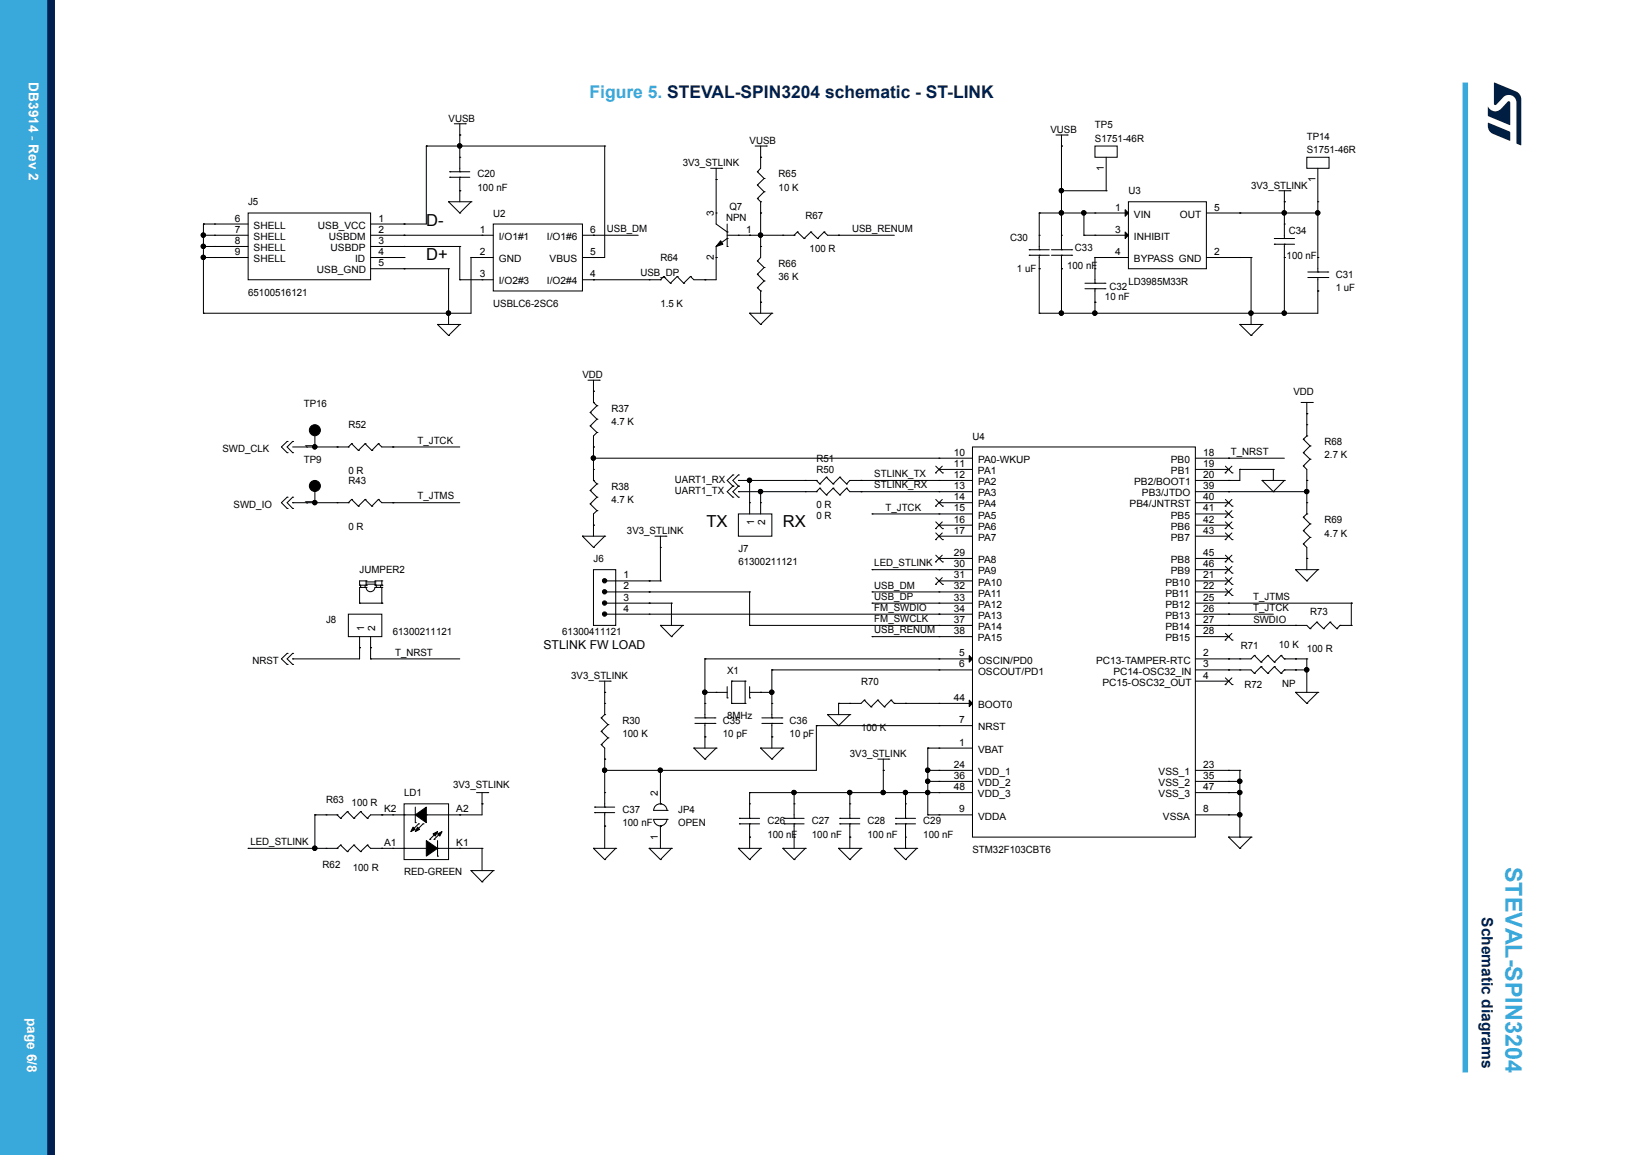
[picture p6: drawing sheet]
<svg xmlns="http://www.w3.org/2000/svg" width="297mm" height="210mm" viewBox="0 0 297 210" stroke-linecap="round" stroke-linejoin="round" font-family="sans-serif">
<defs><g id="words">
<text font-size="4.2" fill="#39a9dc" x="273.8" y="157.6" transform="rotate(90 273.8 157.6)">STEVAL-SPIN3204</text>
<text font-size="3.2" fill="#39a9dc" x="107.2" y="17.8">Figure 5. STEVAL-SPIN3204 schematic - ST-LINK</text>
<g font-size="3">
<text x="77.5" y="41.1">D-</text>
<text x="77.5" y="47.2">D+</text>
<text x="128.5" y="95.8">TX</text>
<text x="142.4" y="95.8">RX</text>
</g>
<text font-size="2.8" fill="#002052" x="269.5" y="166.8" transform="rotate(90 269.5 166.8)">Schematic diagrams</text>
<g font-size="2.5" fill="#fff">
<text x="5.3" y="15" transform="rotate(90 5.3 15)">DB3914 - Rev 2</text>
<text x="5" y="185.1" transform="rotate(90 5 185.1)">page 6/8</text>
</g>
<text font-size="2.2" x="98.8" y="118">STLINK FW LOAD</text>
<g font-size="1.8">
<text x="81.6" y="22.1">VUSB</text>
<text x="199.1" y="23.4">TP5</text>
<text x="136.3" y="26.2">VUSB</text>
<text x="191.1" y="24.2">VUSB</text>
<text x="199.1" y="25.8">S1751-46R</text>
<text x="237.7" y="25.4">TP14</text>
<text x="237.7" y="27.8">S1751-46R</text>
<text x="86.9" y="32.3">C20</text>
<text x="86.9" y="34.7">100 nF</text>
<text x="124.2" y="30.3">3V3_STLINK</text>
<text x="141.6" y="32.3">R65</text>
<text x="141.6" y="34.7">10 K</text>
<text x="200.7" y="31" transform="rotate(-90 200.7 31)">1</text>
<text x="205.2" y="35.3">U3</text>
<text x="227.5" y="34.3">3V3_STLINK</text>
<text x="239.2" y="33" transform="rotate(-90 239.2 33)">1</text>
<text x="42.7" y="40.3">6</text>
<text x="45.1" y="37.4">J5</text>
<text x="46.1" y="41.6">SHELL</text>
<text x="57.8" y="41.6">USB_VCC</text>
<text x="68.8" y="40.3">1</text>
<text x="89.7" y="39.4">U2</text>
<text x="129.8" y="39.3" transform="rotate(-90 129.8 39.3)">3</text>
<text x="132.1" y="40.2">NPN</text>
<text x="132.7" y="38.2">Q7</text>
<text x="146.5" y="39.8">R67</text>
<text x="202.8" y="38.3">1</text>
<text x="206.2" y="39.6">VIN</text>
<text x="214.6" y="39.6">OUT</text>
<text x="220.8" y="38.3">5</text>
<text x="42.7" y="44.4">8</text>
<text x="42.7" y="42.3">7</text>
<text x="42.7" y="46.4">9</text>
<text x="46.1" y="45.7">SHELL</text>
<text x="46.1" y="47.7">SHELL</text>
<text x="46.1" y="43.6">SHELL</text>
<text x="59.8" y="43.6">USBDM</text>
<text x="60.1" y="45.7">USBDP</text>
<text x="64.6" y="47.7">ID</text>
<text x="68.8" y="44.4">3</text>
<text x="68.8" y="46.4">4</text>
<text x="68.8" y="42.3">2</text>
<text x="87.3" y="42.3">1</text>
<text x="87.3" y="46.4">2</text>
<text x="90.7" y="47.7">GND</text>
<text x="90.7" y="43.6">I/O1#1</text>
<text x="99.5" y="43.6">I/O1#6</text>
<text x="100" y="47.7">VBUS</text>
<text x="107.3" y="42.3">6</text>
<text x="107.3" y="46.4">5</text>
<text x="110.4" y="42.2">USB_DM</text>
<text x="120.1" y="47.5">R64</text>
<text x="129.8" y="47.3" transform="rotate(-90 129.8 47.3)">2</text>
<text x="135.7" y="42.3">1</text>
<text x="147.2" y="45.9">100 R</text>
<text x="155" y="42.2">USB_RENUM</text>
<text x="183.7" y="43.8">C30</text>
<text x="195.5" y="45.7">C33</text>
<text x="202.8" y="42.3">3</text>
<text x="202.8" y="46.4">4</text>
<text x="206.2" y="43.6">INHIBIT</text>
<text x="206.2" y="47.7">BYPASS GND</text>
<text x="220.8" y="46.4">2</text>
<text x="234" y="47.1">100 nF</text>
<text x="234.4" y="42.6">C34</text>
<text x="45.1" y="53.8">65100516121</text>
<text x="57.6" y="49.7">USB_GND</text>
<text x="68.8" y="48.4">5</text>
<text x="87.3" y="50.4">3</text>
<text x="90.7" y="51.7">I/O2#3</text>
<text x="99.5" y="51.7">I/O2#4</text>
<text x="107.3" y="50.4">4</text>
<text x="116.5" y="50.3">USB_DP</text>
<text x="141.6" y="48.5">R66</text>
<text x="141.6" y="50.9">36 K</text>
<text x="185" y="49.5">1 uF</text>
<text x="194.1" y="48.9">100 nF</text>
<text x="201.8" y="52.8">C32</text>
<text x="205.2" y="51.8">LD3985M33R</text>
<text x="242.9" y="50.5">C31</text>
<text x="242.9" y="52.9">1 uF</text>
<text x="89.7" y="55.8">USBLC6-2SC6</text>
<text x="120.1" y="55.8">1.5 K</text>
<text x="201" y="54.6">10 nF</text>
<text x="105.9" y="68.8">VDD</text>
<text x="235.2" y="71.8">VDD</text>
<text x="55.3" y="74">TP16</text>
<text x="63.4" y="77.9">R52</text>
<text x="111.2" y="74.8">R37</text>
<text x="111.2" y="77.3">4.7 K</text>
<text x="40.5" y="82.2">SWD_CLK</text>
<text x="56.8" y="81.7" transform="rotate(-90 56.8 81.7)">1</text>
<text x="75.9" y="80.7">T_JTCK</text>
<text x="148.5" y="84">R51</text>
<text x="173.5" y="82.9">10</text>
<text x="176.9" y="79.9">U4</text>
<text x="218.8" y="82.9">18</text>
<text x="223.9" y="82.7">T_NRST</text>
<text x="240.9" y="80.9">R68</text>
<text x="240.9" y="83.3">2.7 K</text>
<text x="55.3" y="84.2">TP9</text>
<text x="63.4" y="88">R43</text>
<text x="63.4" y="86.2">0 R</text>
<text x="111.2" y="89">R38</text>
<text x="122.7" y="87.8">UART1_RX</text>
<text x="122.7" y="89.8">UART1_TX</text>
<text x="148.5" y="86">R50</text>
<text x="159" y="86.8">STLINK_TX</text>
<text x="159" y="88.8">STLINK_RX</text>
<text x="173.5" y="89">13</text>
<text x="173.5" y="84.9">11</text>
<text x="173.5" y="86.9">12</text>
<text x="177.9" y="86.2">PA1</text>
<text x="177.9" y="88.2">PA2</text>
<text x="177.9" y="84.2">PA0-WKUP</text>
<text x="206.3" y="88.2">PB2/BOOT1</text>
<text x="213" y="84.2">PB0</text>
<text x="213" y="86.2">PB1</text>
<text x="218.8" y="86.9">20</text>
<text x="218.8" y="84.9">19</text>
<text x="218.8" y="89">39</text>
<text x="42.5" y="92.3">SWD_IO</text>
<text x="56.8" y="91.8" transform="rotate(-90 56.8 91.8)">1</text>
<text x="75.9" y="90.8">T_JTMS</text>
<text x="111.2" y="91.5">4.7 K</text>
<text x="137.2" y="95.5" transform="rotate(-90 137.2 95.5)">1</text>
<text x="139.2" y="95.5" transform="rotate(-90 139.2 95.5)">2</text>
<text x="148.5" y="92.3">0 R</text>
<text x="148.5" y="94.3">0 R</text>
<text x="161.1" y="92.8">T_JTCK</text>
<text x="173.5" y="95">16</text>
<text x="173.5" y="91">14</text>
<text x="173.5" y="93">15</text>
<text x="177.9" y="90.3">PA3</text>
<text x="177.9" y="94.3">PA5</text>
<text x="177.9" y="92.3">PA4</text>
<text x="205.5" y="92.3">PB4/JNTRST</text>
<text x="207.7" y="90.3">PB3/JTDO</text>
<text x="213" y="94.3">PB5</text>
<text x="218.8" y="93">41</text>
<text x="218.8" y="95">42</text>
<text x="218.8" y="91">40</text>
<text x="240.9" y="95.1">R69</text>
<text x="63.4" y="96.3">0 R</text>
<text x="114" y="97.2">3V3_STLINK</text>
<text x="134.3" y="100.4">J7</text>
<text x="173.5" y="101.1">29</text>
<text x="173.5" y="97">17</text>
<text x="177.9" y="98.3">PA7</text>
<text x="177.9" y="96.3">PA6</text>
<text x="213" y="96.3">PB6</text>
<text x="213" y="98.3">PB7</text>
<text x="218.8" y="101.1">45</text>
<text x="218.8" y="97">43</text>
<text x="240.9" y="97.6">4.7 K</text>
<text x="65.4" y="104.2">JUMPER2</text>
<text x="107.9" y="102.2">J6</text>
<text x="113.4" y="107.2">2</text>
<text x="113.4" y="105.2">1</text>
<text x="134.3" y="102.8">61300211121</text>
<text x="159" y="103">LED_STLINK</text>
<text x="159" y="107">USB_DM</text>
<text x="173.5" y="105.2">31</text>
<text x="173.5" y="103.1">30</text>
<text x="173.5" y="107.2">32</text>
<text x="177.9" y="106.5">PA10</text>
<text x="177.9" y="104.4">PA9</text>
<text x="177.9" y="102.4">PA8</text>
<text x="211.9" y="106.5">PB10</text>
<text x="213" y="104.4">PB9</text>
<text x="213" y="102.4">PB8</text>
<text x="218.8" y="105.2">21</text>
<text x="218.8" y="107.2">22</text>
<text x="218.8" y="103.1">46</text>
<text x="59.3" y="113.3">J8</text>
<text x="113.4" y="111.2">4</text>
<text x="113.4" y="109.2">3</text>
<text x="159" y="113.1">FM_SWCLK</text>
<text x="159" y="109.1">USB_DP</text>
<text x="159" y="111.1">FM_SWDIO</text>
<text x="173.5" y="111.2">34</text>
<text x="173.5" y="109.2">33</text>
<text x="173.5" y="113.3">37</text>
<text x="177.9" y="112.5">PA13</text>
<text x="177.9" y="108.5">PA11</text>
<text x="177.9" y="110.5">PA12</text>
<text x="211.9" y="110.5">PB12</text>
<text x="212" y="108.5">PB11</text>
<text x="212" y="112.5">PB13</text>
<text x="218.8" y="113.3">27</text>
<text x="218.8" y="111.2">26</text>
<text x="218.8" y="109.2">25</text>
<text x="227.9" y="109.1">T_JTMS</text>
<text x="227.9" y="111.1">T_JTCK</text>
<text x="227.9" y="113.3">SWDIO</text>
<text x="238.3" y="111.7">R73</text>
<text x="66.3" y="114.8" transform="rotate(-90 66.3 114.8)">1</text>
<text x="68.3" y="114.7" transform="rotate(-90 68.3 114.7)">2</text>
<text x="71.4" y="115.4">61300211121</text>
<text x="71.9" y="119.2">T_NRST</text>
<text x="102.3" y="115.4">61300411121</text>
<text x="159" y="115.2">USB_RENUM</text>
<text x="173.5" y="115.3">38</text>
<text x="174.5" y="119.4">5</text>
<text x="177.9" y="116.6">PA15</text>
<text x="177.9" y="114.6">PA14</text>
<text x="211.9" y="116.6">PB15</text>
<text x="211.9" y="114.6">PB14</text>
<text x="218.8" y="115.3">28</text>
<text x="218.8" y="119.4">2</text>
<text x="225.7" y="118">R71</text>
<text x="232.6" y="117.8">10 K</text>
<text x="237.7" y="118.6">100 R</text>
<text x="45.9" y="120.7">NRST</text>
<text x="103.9" y="123.5">3V3_STLINK</text>
<text x="132.3" y="122.5">X1</text>
<text x="156.6" y="124.5">R70</text>
<text x="174.5" y="121.4">6</text>
<text x="177.9" y="120.7">OSCIN/PD0</text>
<text x="177.9" y="122.7">OSCOUT/PD1</text>
<text x="199.4" y="120.7">PC13-TAMPER-RTC</text>
<text x="200.5" y="124.7">PC15-OSC32_OUT</text>
<text x="202.5" y="122.7">PC14-OSC32_IN</text>
<text x="218.8" y="123.4">4</text>
<text x="218.8" y="121.4">3</text>
<text x="226.3" y="125.1">R72</text>
<text x="233.2" y="124.9">NP</text>
<text x="113.2" y="131.6">R30</text>
<text x="131.5" y="131.6">C35</text>
<text x="132.3" y="130.8">8MHz</text>
<text x="143.6" y="131.6">C36</text>
<text x="173.5" y="127.4">44</text>
<text x="174.5" y="131.5">7</text>
<text x="177.9" y="128.7">BOOT0</text>
<text x="113.2" y="134">100 K</text>
<text x="131.5" y="134">10 pF</text>
<text x="143.6" y="134">10 pF</text>
<text x="154.6" y="137.7">3V3_STLINK</text>
<text x="156.6" y="132.8">100 K</text>
<text x="174.5" y="135.6">1</text>
<text x="177.9" y="132.8">NRST</text>
<text x="177.9" y="136.9">VBAT</text>
<text x="82.4" y="143.3">3V3_STLINK</text>
<text x="173.5" y="139.6">24</text>
<text x="173.5" y="143.7">48</text>
<text x="173.5" y="141.6">36</text>
<text x="177.9" y="140.9">VDD_1</text>
<text x="177.9" y="142.9">VDD_2</text>
<text x="210.7" y="140.9">VSS_1</text>
<text x="210.7" y="142.9">VSS_2</text>
<text x="218.8" y="139.6">23</text>
<text x="218.8" y="143.7">47</text>
<text x="218.8" y="141.6">35</text>
<text x="59.3" y="146">R63</text>
<text x="64" y="146.6">100 R</text>
<text x="69.9" y="147.7">K2</text>
<text x="73.5" y="144.8">LD1</text>
<text x="83" y="147.7">A2</text>
<text x="113.2" y="147.8">C37</text>
<text x="119.7" y="144.7" transform="rotate(-90 119.7 144.7)">2</text>
<text x="123.3" y="147.8">JP4</text>
<text x="139.6" y="149.8">C26</text>
<text x="147.7" y="149.8">C27</text>
<text x="157.8" y="149.8">C28</text>
<text x="167.9" y="149.8">C29</text>
<text x="174.5" y="147.7">9</text>
<text x="177.9" y="145">VDD_3</text>
<text x="177.9" y="149">VDDA</text>
<text x="210.7" y="145">VSS_3</text>
<text x="211.5" y="149">VSSA</text>
<text x="218.8" y="147.7">8</text>
<text x="45.5" y="153.7">LED_STLINK</text>
<text x="69.9" y="153.8">A1</text>
<text x="83" y="153.8">K1</text>
<text x="113.2" y="150.2">100 nF</text>
<text x="119.7" y="152.6" transform="rotate(-90 119.7 152.6)">1</text>
<text x="123.3" y="150.2">OPEN</text>
<text x="139.6" y="152.3">100 nF</text>
<text x="147.7" y="152.3">100 nF</text>
<text x="157.8" y="152.3">100 nF</text>
<text x="167.9" y="152.3">100 nF</text>
<text x="176.9" y="155.1">STM32F103CBT6</text>
<text x="58.7" y="157.7">R62</text>
<text x="64.2" y="158.4">100 R</text>
<text x="73.5" y="159.1">RED-GREEN</text>
</g>
</g></defs>
<g fill="none" stroke="#000" stroke-width=".19">
<path d="M45.1 38.7h22.3v12.2h-22.3zM77.5 26.6h32.5M77.5 26.6h.1M77.5 26.6v14.1h-10.1M81.6 36.7l2 2M81.6 36.7h.1M81.6 36.7h4.1M81.8 31.2h3.6M81.8 32.2h3.6M81.8 31.2h.1M81.8 32.2h.1M82.6 22.5h2"/>
<path d="M83.6 24.5h.1M83.6 38.7h.1M83.6 32.2h.1M83.6 31.2h.1M83.6 34.7h.1M83.6 28.6h.1M83.6 26.6h.1M83.6 22.5v8.7M83.6 32.2v4.5M84.6 22.5h.1M85.7 36.7h.1M85.7 36.7l-2.1 2"/>
<path d="M110 26.6h.1M110 26.6v20.2h-4.1M129.2 30.6h2M130.2 32.6h.1M130.2 38.7h.1M130.2 30.6v10.1l2.1 1.5M131.2 30.6h.1M137.3 26.6h2.1M137.7 31.2h.1M137.7 33.6h.1M137.7 36.1h.1M137.7 31.2l1.3 1.3"/>
<path d="M137.7 33.6l1.3 1.3M137.7 36.1l.6 .6M138.3 28.6h.1M138.3 36.7h.1M138.3 38.7h.1M138.3 26.6v4l-.6 .6M138.3 36.7v10.1l-.6 .7M139 32.5h.1M139 34.9h.1M139 32.5l-1.3 1.1M139 34.9l-1.3 1.2M139.4 26.6h.1"/>
<path d="M189 38.7h16.2M189 38.7h.1M189 38.7v6.7M192.1 24.5h2M193.1 34.7h8.1M193.1 26.6h.1M193.1 34.7h.1M193.1 38.7h.1M193.1 24.5v20.9M194.1 24.5h.1M197.1 38.7h.1M197.1 38.7v4.1"/>
<path d="M199.1 26.6h4.1v2h-4.1zM199.1 38.7h.1M201.2 34.7h.1M201.2 28.6v6.1M204.6 38.1l.6 .6-.6 .6zM205.2 36.7h14.2v12.2h-14.2zM219.4 38.7h20.3M225.5 38.7h.1M232.6 34.7h2M233.6 36.7h.1M233.6 38.7h.1M233.6 34.7v8.7"/>
<path d="M234.6 34.7h.1M237.7 28.6h4v2h-4zM239.7 36.7h.1M239.7 38.7h.1M239.7 30.6v18.9M37 46.8h8.1M37 42.8h8.1M37 40.7h8.1M37 44.8h8.1M37 40.7h.1M37 42.8h.1M37 44.8h.1"/>
<path d="M37 46.8h.1M37 57h.1M37 40.7v16.3M39 40.7h.1M39 42.8h.1M39 44.8h.1M39 46.8h.1M67.4 46.8h6.1M67.4 42.8h22.3M67.4 44.8h16.2M67.4 48.9h14.2M73.5 40.7h.1"/>
<path d="M73.5 42.8h.1M73.5 44.8h.1M73.5 48.9h.1M73.5 46.8h.1M79.6 59l2 2M79.6 59h.1M79.6 59h4M81.6 48.9h.1M81.6 57h.1M81.6 48.9v10.1M83.6 59h.1M83.6 50.9h.1"/>
<path d="M83.6 44.8h.1M83.6 44.8v6.1M83.6 59l-2 2M83.6 50.9h6.1M85.7 46.8h4M85.7 46.8h.1M85.7 46.8v10.2h-48.7M87.7 42.8h.1M87.7 46.8h.1M87.7 50.9h.1M89.7 40.7h16.2v12.2h-16.2zM105.9 42.8h10.2"/>
<path d="M105.9 50.9h14.2M107.9 46.8h.1M107.9 50.9h.1M107.9 42.8h.1M118.1 50.9h.1M120.1 50.9h.1M120.7 50.3h.1M120.7 50.3l-.6 .6M120.7 50.3l1.2 1.2M121.9 51.5h.1M123.2 50.3h.1M123.2 50.3l-1.3 1.2"/>
<path d="M123.2 50.3l1.1 1.2M124.3 51.5h.1M125.6 50.3h.1M125.6 50.3l-1.3 1.2M128.2 50.9h.1M130.2 46.8h.1M131.1 43.8l.4 .6-1.3 .4zM132.3 42.2h.1M132.3 43.4h.1M132.3 44.8h.1M132.3 42.8h12.1M132.3 40.7v4.1"/>
<path d="M132.3 43.4l-2.1 1.4v6.1h-4l-.6-.6M134.3 42.8h.1M136.3 57l2 2M136.3 57h.1M136.3 42.8h.1M136.3 57h4.1M137.7 47.5h.1M137.7 49.9h.1M137.7 52.3h.1M137.7 47.5l1.3 1.1M137.7 49.9l1.3 1.2M137.7 52.3l.6 .6"/>
<path d="M138.3 59h.1M138.3 52.9h.1M138.3 44.8h.1M138.3 54.9h.1M138.3 42.8h.1M138.3 52.9v4.1M139 48.6h.1M139 51.1h.1M139 48.6l-1.3 1.3M139 51.1l-1.3 1.2M140.4 57h.1M140.4 57l-2.1 2"/>
<path d="M142.4 42.8h.1M144.4 42.8h.1M145 42.2l1.2 1.2M145 42.2h.1M145 42.2l-.6 .6M146.2 43.4h.1M147.5 42.2l1.2 1.2M147.5 42.2h.1M147.5 42.2l-1.3 1.2M148.7 43.4h.1M149.9 42.2h.1M149.9 42.2l-1.2 1.2"/>
<path d="M149.9 42.2l.6 .6h12.2M152.5 42.8h.1M187.2 45.4h3.6M187.2 46.4h3.6M187.2 45.4h.1M187.2 46.4h.1M189 46.4h.1M189 45.4h.1M189 48.9h.1M189 42.8h.1M189 57h.1M189 46.4v10.6"/>
<path d="M191.2 45.4h3.7M191.2 46.4h3.7M193.1 46.4h.1M193.1 45.4h.1M193.1 48.9h.1M193.1 42.8h.1M193.1 57h.1M193.1 46.4v10.6M194.9 45.4h.1M194.9 46.4h.1M197.1 42.8h.1M197.1 42.8h8.1"/>
<path d="M197.3 51.5h3.7M197.3 52.5h3.7M199.1 46.8h6.1M199.1 52.5h.1M199.1 51.5h.1M199.1 54.9h.1M199.1 48.9h.1M199.1 46.8h.1M199.1 42.8h.1M199.1 57h.1M199.1 46.8v4.7M199.1 52.5v4.5"/>
<path d="M201 51.5h.1M201 52.5h.1M204.6 42.2l.6 .6-.6 .6zM219.4 46.8h8.1M225.5 59h.1M225.5 46.8h.1M225.5 59h4M225.5 59l2 2M227.5 46.8h.1M227.5 57h.1M227.5 46.8v12.2M229.5 59h.1"/>
<path d="M229.5 59l-2 2M231.8 43.4h3.6M231.8 44.4h3.6M231.8 43.4h.1M231.8 44.4h.1M233.6 44.4h.1M233.6 43.4h.1M233.6 46.8h.1M233.6 40.7h.1M233.6 57h.1M233.6 44.4v12.6M237.9 49.5h3.6"/>
<path d="M237.9 50.5h3.6M239.7 50.5h.1M239.7 49.5h.1M239.7 52.9h.1M239.7 46.8h.1M239.7 50.5v6.5h-50.7M241.5 49.5h.1M241.5 50.5h.1M57.3 79.3v2M81.6 61h.1M106.9 69.1h2.1M107.3 77.4l1.3 1.2"/>
<path d="M107.3 75l1.3 1.2M107.3 77.4h.1M107.3 75h.1M107.9 71.1h.1M107.9 73.2h.1M107.9 69.1v4.1M107.9 73.2l.7 .6M108.6 78.6l-.7 .7v8.1M108.6 78.6h.1M108.6 76.2h.1M108.6 73.8h.1M108.6 76.2l-1.3 1.2"/>
<path d="M108.6 73.8l-1.3 1.2M109 69.1h.1M227.5 61h.1M236.6 73.2h2.1M237 79.9h.1M237 79.9l1.3 1.2M237.7 75.2h.1M237.7 79.3h.1M237.7 77.2h.1M237.7 73.2v6.1M237.7 79.3l-.7 .6M238.7 73.2h.1"/>
<path d="M52.2 90.4h.1M52.2 92.4h.1M52.2 80.3h.1M52.2 82.3h.1M52.2 90.4l-1 1 1 1M52.2 80.3l-1 1 1 1M53.2 90.4h.1M53.2 92.4h.1M53.2 80.3h.1M53.2 82.3h.1M53.2 91.4h.1M53.2 81.3h10.2"/>
<path d="M53.2 90.4l-1 1 1 1M53.2 80.3l-1 1 1 1M53.2 91.4h10.2M57.3 81.3h.1M57.3 91.4h.1M57.3 89.4v2M61.3 81.3h.1M61.3 91.4h.1M63.4 81.3h.1M63.4 91.4h.1M64 80.7h.1M64 90.8h.1"/>
<path d="M64 80.7l-.6 .6M64 90.8l-.6 .6M64 80.7l1.2 1.2M64 90.8l1.2 1.2M65.2 81.9h.1M65.2 92h.1M66.4 80.7h.1M66.4 90.8h.1M66.4 80.7l-1.2 1.2M66.4 90.8l-1.2 1.2M66.4 80.7l1.2 1.2M66.4 90.8l1.2 1.2"/>
<path d="M67.6 81.9h.1M67.6 92h.1M68.8 80.7h.1M68.8 90.8h.1M68.8 80.7l-1.2 1.2M68.8 90.8l-1.2 1.2M68.8 90.8l.6 .6h14.2M68.8 80.7l.6 .6h14.2M71.4 81.3h.1M71.4 91.4h.1M105.9 97.5l2 2M105.9 97.5h.1"/>
<path d="M105.9 97.5h4.1M107.3 91.6l1.3 1.2M107.3 89.2l1.3 1.2M107.3 91.6h.1M107.3 89.2h.1M107.9 99.5h.1M107.9 87.4h.1M107.9 95.5h.1M107.9 85.4h.1M107.9 81.3h.1M107.9 83.3h.1M107.9 83.3h69"/>
<path d="M107.9 87.4l.7 .6M108.6 92.8l-.7 .6v4.1M108.6 92.8h.1M108.6 90.4h.1M108.6 88h.1M108.6 90.4l-1.3 1.2M108.6 88l-1.3 1.2M110 97.5h.1M110 97.5l-2.1 2M119.1 97.5h2M120.1 99.5h.1M120.1 97.5v8.1"/>
<path d="M121.1 97.5h.1M133.3 88.4l-1 1 1 1M133.3 86.4l-1 1 1 1M133.3 88.4h.1M133.3 90.4h.1M133.3 86.4h.1M134.3 93.4h6.1v4.1h-6.1zM134.3 88.4h.1M134.3 90.4h.1M134.3 86.4h.1M134.3 87.4h.1M134.3 89.4h.1"/>
<path d="M134.3 89.4h14.2M134.3 88.4l-1 1 1 1M134.3 86.4l-1 1 1 1M134.3 87.4h14.2M136.3 91.4h.1M136.3 87.4h.1M136.3 87.4v6M138.3 91.4h.1M138.3 89.4h.1M138.3 89.4v4M146.5 87.4h.1M146.5 89.4h.1"/>
<path d="M148.5 87.4h.1M148.5 89.4h.1M148.5 87.4l.6 .6M149.1 88.8l1.2 1.2M149.1 88h.1M149.1 88.8h.1M149.1 88.8l-.6 .6M150.3 86.8h.1M150.3 90h.1M150.3 86.8l-1.2 1.2M150.3 86.8l1.2 1.2M151.5 88h.1"/>
<path d="M151.5 88.8h.1M151.5 88.8l-1.2 1.2M151.5 88.8l1.2 1.2M152.7 86.8l1.3 1.2M152.7 86.8h.1M152.7 90h.1M152.7 86.8l-1.2 1.2M154 88h.1M154 88.8h.1M154 88.8l-1.3 1.2M154 88.8l.6 .6h22.3M156.6 87.4h.1"/>
<path d="M156.6 89.4h.1M158.6 93.4h18.3M158.6 93.4h.1M170.8 97.5h6.1M170.8 95.5h6.1M170.8 91.4h6.1M170.8 85.4h6.1M170.8 83.3h.1M170.8 85.4h.1M170.8 87.4h.1M170.8 89.4h.1M170.8 91.4h.1"/>
<path d="M170.8 93.4h.1M170.8 95.5h.1M170.8 97.5h.1M176.9 81.3h40.5v70.9h-40.5zM176.9 87.4h-22.3l-.6 .6M217.4 97.5h6.1M217.4 89.4h20.3M217.4 95.5h6.1M217.4 93.4h6.1M217.4 91.4h6.1M217.4 83.3h16.2M217.4 85.4h6.1"/>
<path d="M223.5 97.5h.1M223.5 95.5h.1M223.5 93.4h.1M223.5 91.4h.1M223.5 89.4h.1M223.5 83.3h.1M223.5 85.4h.1M223.5 87.4h.1M225.5 85.4h6.1M225.5 85.4h.1M225.5 85.4v2h-8.1M229.5 87.4l2.1 2"/>
<path d="M229.5 87.4h.1M229.5 87.4h4.1M231.6 89.4h.1M231.6 85.4h.1M231.6 85.4v2M233.6 87.4h.1M233.6 87.4l-2 2M237 84.7l.7 .7v8M237 98.9l.7 .6v4.1M237 84.7h.1M237 82.3h.1M237 98.9h.1"/>
<path d="M237 96.5h.1M237 94h.1M237 82.3l1.3 1.2M237 96.5l1.3 1.2M237 94l1.3 1.3M237.7 87.4h.1M237.7 93.4h.1M237.7 91.4h.1M237.7 89.4h.1M237.7 93.4l-.7 .6M238.3 83.5l-1.3 1.2M238.3 81.1l-1.3 1.2"/>
<path d="M238.3 97.7l-1.3 1.2M238.3 95.3l-1.3 1.2M238.3 83.5h.1M238.3 81.1h.1M238.3 97.7h.1M238.3 95.3h.1M52.2 118.8h.1M52.2 118.8l-1 1 1 1M53.2 118.8h.1M53.2 119.8h.1M53.2 118.8l-1 1 1 1M63.4 111.7h6v4.1h-6z"/>
<path d="M65.4 109.7h.1M65.4 106.4h.1M65.4 117.8h.1M65.4 115.8v4h-12.2M65.4 109.7h4M65.4 106.4h1.2M65.6 106.8h.1M65.6 106.4v.4M66.4 106.8h.1M66.4 106.4v.4M66.6 105.6h-1.2v.8M66.6 106.8h-1.2v2.9"/>
<path d="M66.6 106.8h.1M66.6 105.6h.1M66.6 106.4h.1M66.6 106.8a.8 .8 0 0 0 .8 .8 .8 .8 0 0 0 .8-.8h1.2M66.6 105.6v.8M66.6 105.8h1.6M66.6 106.2h1.6M67.4 119.8h16.2M67.4 117.8h.1M67.4 119.8h.1M67.4 115.8v4M68.2 106.4h.1"/>
<path d="M68.2 105.8h.1M68.2 106.2h.1M68.2 106.4h1.2M68.4 106.8h.1M68.4 106.4v.4M69.2 106.8h.1M69.2 106.4v.4M69.4 105.6h-1.2v.8M69.4 109.7h.1M69.4 106.4h.1M69.4 105.6h.1M69.4 106.8h.1"/>
<path d="M69.4 105.6v.8M69.4 106.8v2.9M107.9 103.6h4.1v10.1h-4.1zM110.2 105.6h.1M110.2 107.6h.1M110.2 109.7h.1M110.2 111.7h.1M110.2 109.7h11.9M110.2 105.6h9.9M110.2 107.6h26.1M110.2 111.7h66.7M118.1 105.6h.1"/>
<path d="M118.1 107.6h.1M118.1 109.7h.1M118.1 111.7h.1M120.1 113.7l2 2.1M120.1 113.7h.1M120.1 105.6h.1M120.1 113.7h4.1M122.1 115.8h.1M122.1 109.7h.1M122.1 109.7v4M124.2 113.7h.1M124.2 113.7l-2.1 2.1"/>
<path d="M128.2 119.8h.1M128.2 119.8v10.7M128.2 119.8h48.7M136.3 113.7h40.6M136.3 113.7h.1M136.3 107.6h.1M136.3 107.6v6.1M158.6 103.6h18.3M158.6 109.7h18.3M158.6 107.6h18.3M158.6 115.8h18.3M158.6 109.7h.1"/>
<path d="M158.6 107.6h.1M158.6 115.8h.1M158.6 103.6h.1M170.8 105.6h6.1M170.8 101.5h6.1M170.8 101.5h.1M170.8 103.6h.1M170.8 105.6h.1M170.8 107.6h.1M170.8 109.7h.1M170.8 111.7h.1M170.8 119.8h.1"/>
<path d="M170.8 113.7h.1M170.8 115.8h.1M176.3 119.2l.6 .6-.6 .6zM217.4 113.7h20.3l.6 .6M217.4 103.6h6.1M217.4 109.7h28.4M217.4 105.6h6.1M217.4 107.6h6.1M217.4 111.7h14.2M217.4 101.5h6.1M217.4 115.8h6.1M223.5 101.5h.1"/>
<path d="M223.5 103.6h.1M223.5 105.6h.1M223.5 107.6h.1M223.5 109.7h.1M223.5 111.7h.1M223.5 113.7h.1M223.5 115.8h.1M223.5 119.8h.1M225.5 119.8h.1M228.1 119.2l-.6 .6h-10.1M228.1 119.2h.1M228.1 119.2l1.3 1.2"/>
<path d="M230.6 119.2h.1M230.6 119.2l1.2 1.2M230.6 119.2l-1.2 1.2M233 119.2h.1M233 119.2l.6 .6M233 119.2l-1.2 1.2M233.6 119.8h.1M233.6 119.8h4.1M235.6 103.6h.1M235.6 119.8h.1M235.6 113.7h.1M235.6 103.6h4.1"/>
<path d="M235.6 103.6l2.1 2M237.7 105.6h.1M237.7 101.5h.1M237.7 119.8h.1M237.7 119.8v6.1M238.3 114.3h.1M239.5 113.1l-1.2 1.2M239.5 113.1h.1M239.5 113.1l1.2 1.2M239.7 103.6h.1M239.7 103.6l-2 2M240.7 114.3h.1"/>
<path d="M241.9 113.1h.1M241.9 113.1l1.2 1.2M241.9 113.1l-1.2 1.2M243.1 114.3h.1M243.7 113.7l-.6 .6M243.7 113.7h.1M243.7 113.7h2.1M245.8 113.7h.1M245.8 109.7h.1M245.8 109.7v4M52.2 120.8h.1M53.2 120.8h.1"/>
<path d="M109 123.8h2M109.3 133l1.3 1.2M109.3 130.5l1.3 1.3M109.3 135.4h.1M109.3 133h.1M109.3 130.5h.1M109.3 135.4l.7 .6v10.7M110 129.9l-.7 .6M110 125.9h.1M110 129.9h.1M110 138h.1M110 127.9h.1"/>
<path d="M110 123.8v6.1M110.6 134.2h.1M110.6 131.8h.1M110.6 134.2l-1.3 1.2M110.6 131.8l-1.3 1.2M111 123.8h.1M126.2 136l2 2M126.2 136h.1M126.2 136h4M126.4 130.5h3.6M126.4 131.5h3.6M128.2 138h.1"/>
<path d="M128.2 131.5h.1M128.2 130.5h.1M128.2 134h.1M128.2 127.9h.1M128.2 125.9h.1M128.2 131.5v4.5M128.2 125.9h4.1M130 130.5h.1M130 131.5h.1M130.2 136h.1M130.2 125.9h.1M130.2 136l-2 2"/>
<path d="M132.3 126.9h.1M132.3 124.8v2.1M133.1 127.9h2.4M133.1 127.9h.1M133.1 123.8h.1M133.1 123.8h2.4M133.1 123.8v4.1M135.5 127.9h.1M135.5 123.8h.1M135.5 123.8v4.1M136.3 126.9h.1M136.3 125.9h4.1"/>
<path d="M136.3 124.8v2.1M138.3 136h.1M138.3 125.9h.1M138.3 136h4.1M138.3 136l2.1 2M138.6 130.5h3.6M138.6 131.5h3.6M140.4 121.8h36.5M140.4 138h.1M140.4 131.5h.1M140.4 130.5h.1M140.4 134h.1"/>
<path d="M140.4 127.9h.1M140.4 125.9h.1M140.4 121.8h.1M140.4 121.8v8.7M140.4 131.5v4.5M142.2 130.5h.1M142.2 131.5h.1M142.4 136h.1M142.4 136l-2 2M148.5 131.9h.1M148.5 131.9v8.2h-38.5M148.5 131.9h28.4"/>
<path d="M150.5 129.9l2 2M150.5 129.9h.1M150.5 129.9h4.1M152.5 131.9h.1M152.5 127.9h.1M152.5 127.9v2M154.6 129.9h.1M154.6 127.9h.1M154.6 129.9l-2.1 2M157.2 127.3h.1M157.2 127.3l1.2 1.2M157.2 127.3l-.6 .6h-4.1"/>
<path d="M158.4 128.5h.1M159.6 127.3l-1.2 1.2M159.6 127.3h.1M159.6 138h2.1M159.6 127.3l1.2 1.2M160.6 138v6.1M160.8 128.5h.1M161.7 138h.1M162.1 127.3h.1M162.1 127.3l.6 .6M162.1 127.3l-1.3 1.2M162.7 127.9h.1"/>
<path d="M162.7 127.9h14.2M164.7 127.9h.1M168.7 136h.1M168.7 136v12.2M168.7 136h8.2M170.8 131.9h.1M170.8 121.8h.1M170.8 136h.1M170.8 127.9h.1M176.3 127.3l.6 .6-.6 .6zM217.4 123.8h6.1M217.4 121.8h10.1l.6 .6"/>
<path d="M223.5 121.8h.1M223.5 123.8h.1M225.5 121.8h.1M228.1 122.4h.1M229.4 120.4h.1M229.4 121.2h.1M229.4 121.2l1.2 1.2M229.4 121.2l-1.3 1.2M230.6 122.4h.1M231.8 121.2l-1.2 1.2M231.8 120.4h.1M231.8 121.2h.1"/>
<path d="M231.8 121.2l1.2 1.2M233 122.4h.1M233.6 121.8l-.6 .6M233.6 121.8h.1M233.6 121.8h4.1M235.6 125.9h.1M235.6 121.8h.1M235.6 125.9h4.1M235.6 125.9l2.1 2M237.7 127.9h.1M237.7 121.8h.1M239.7 125.9h.1"/>
<path d="M239.7 125.9l-2 2M45.1 154.2h.1M45.1 154.2h16.2M57.3 148.2h4M57.3 148.2h.1M57.3 154.2h.1M57.3 148.2v6M59.3 154.2h.1M59.3 148.2h.1M61.3 148.2l.6 .6M61.3 154.2h.1M61.3 148.2h.1"/>
<path d="M61.9 153.7l1.3 1.1M61.9 153.7h.1M61.9 148.8h.1M61.9 153.7l-.6 .5M63.2 154.8h.1M63.2 147.6h.1M63.2 147.6l-1.3 1.2M63.2 147.6l1.2 1.2M64.4 153.7h.1M64.4 148.8h.1M64.4 153.7l-1.2 1.1M64.4 153.7l1.2 1.1"/>
<path d="M65.6 147.6l1.2 1.2M65.6 154.8h.1M65.6 147.6h.1M65.6 147.6l-1.2 1.2M66.8 153.7h.1M66.8 148.8h.1M66.8 153.7l-1.2 1.1M66.8 153.7l.6 .5h10.1M69.4 154.2h.1M69.4 148.2h.1M71.4 154.2h.1M71.4 148.2h.1"/>
<path d="M73.5 146.2h8.1v10.1h-8.1zM73.5 154.2h.1M73.5 148.2h.1M75.1 150.4l.4 .4-.8 .4zM75.5 148.2l2-1.5v2.9zM75.5 149.6h.1M75.5 148.2h-8.1l-.6 .6M75.5 146.7v2.9M75.9 150.4l.4 .4-.8 .4zM76.1 149.8h.1M76.1 149.8l-1.2 1.2M76.9 149.8l-1.2 1.2"/>
<path d="M76.9 149.8h.1M77.5 148.2h.1M77.5 152.8l2.1 1.4-2.1 1.5zM78.2 152.6h.1M78.8 151.6l.8-.4-.4 .8zM78.9 152.6h.1M79.4 151.4l-1.2 1.2M79.6 154.2h8.1M79.6 151.6l.8-.4-.4 .8zM79.6 155.7h.1M79.6 154.2h.1M79.6 152.8v2.9"/>
<path d="M80.2 151.4l-1.3 1.2M83.6 154.2h.1M83.6 148.2h.1M85.7 158.3l2 2M85.7 158.3h.1M85.7 158.3h4M86.7 144.1h2M87.7 146.2h.1M87.7 154.2h.1M87.7 144.1v4.1h-10.2M87.7 154.2v4.1M88.7 144.1h.1"/>
<path d="M89.7 158.3h.1M89.7 158.3l-2 2M107.9 154.2h.1M107.9 154.2h4.1M107.9 154.2l2.1 2.1M108.2 146.7h3.6M108.2 147.7h3.6M108.2 146.7h.1M108.2 147.7h.1M110 156.3h.1M110 147.7h.1M110 146.7h.1"/>
<path d="M110 150.2h.1M110 144.1h.1M110 140.1h.1M110 147.7v6.5M112 154.2h.1M112 154.2l-2 2.1M118.1 154.2h.1M118.1 154.2h4M118.1 154.2l2 2.1M120.1 156.3h.1M120.1 150.2h.1M120.1 146.2h.1"/>
<path d="M120.1 140.1h.1M120.1 140.1v6.1M120.1 150.2v4M121.3 149a1.21 1.21 0 0 1-1.2 1.2 1.21 1.21 0 0 1-1.2-1.2h2.4M121.3 147.3a1.21 1.21 0 0 0-1.2-1.1 1.21 1.21 0 0 0-1.2 1.1h2.4M121.3 149h.1M121.3 147.3h.1M122.1 154.2h.1M122.1 154.2l-2 2.1M134.3 154.2h.1M134.3 154.2h4M134.3 154.2l2 2.1"/>
<path d="M134.5 148.8h.1M134.5 149.8h.1M134.5 148.8h3.7M134.5 149.8h3.7M136.3 144.1h40.6M136.3 156.3h.1M136.3 149.8h.1M136.3 148.8h.1M136.3 152.2h.1M136.3 146.2h.1M136.3 144.1h.1M136.3 144.1v4.7"/>
<path d="M136.3 149.8v4.4M138.3 154.2h.1M138.3 154.2l-2 2.1M142.4 154.2h.1M142.4 154.2h4.1M142.4 154.2l2 2.1M142.6 148.8h3.6M142.6 149.8h3.6M142.6 148.8h.1M142.6 149.8h.1M144.4 156.3h.1M144.4 149.8h.1"/>
<path d="M144.4 148.8h.1M144.4 152.2h.1M144.4 146.2h.1M144.4 144.1h.1M144.4 144.1v4.7M144.4 149.8v4.4M146.5 154.2h.1M146.5 154.2l-2.1 2.1M152.5 154.2l2.1 2.1M152.5 154.2h.1M152.5 154.2h4.1M152.7 148.8h3.7"/>
<path d="M152.7 149.8h3.7M152.7 148.8h.1M152.7 149.8h.1M154.6 156.3h.1M154.6 149.8h.1M154.6 148.8h.1M154.6 152.2h.1M154.6 146.2h.1M154.6 144.1h.1M154.6 144.1v4.7M154.6 149.8v4.4M156.6 154.2h.1"/>
<path d="M156.6 154.2l-2 2.1M160.6 140.1h.1M160.6 144.1h.1M162.7 154.2h.1M162.7 154.2h4M162.7 154.2l2 2.1M162.9 148.8h3.6M162.9 149.8h3.6M162.9 148.8h.1M162.9 149.8h.1M164.7 156.3h.1M164.7 149.8h.1"/>
<path d="M164.7 148.8h.1M164.7 152.2h.1M164.7 146.2h.1M164.7 144.1h.1M164.7 154.2h.1M164.7 144.1v4.7M164.7 149.8v4.4M166.7 154.2h.1M166.7 154.2l-2 2.1M168.7 140.1h.1M168.7 142.1h.1M168.7 144.1h.1"/>
<path d="M168.7 148.2h.1M168.7 148.2h8.2M168.7 140.1h8.2M168.7 142.1h8.2M170.8 140.1h.1M170.8 144.1h.1M170.8 142.1h.1M170.8 148.2h.1M217.4 144.1h8.1M217.4 148.2h8.1M217.4 140.1h8.1M217.4 142.1h8.1"/>
<path d="M223.5 152.2l2 2M223.5 152.2h.1M223.5 140.1h.1M223.5 148.2h.1M223.5 142.1h.1M223.5 144.1h.1M223.5 152.2h4M225.5 154.2h.1M225.5 148.2h.1M225.5 152.2h.1M225.5 144.1h.1M225.5 142.1h.1"/>
<path d="M225.5 140.1h.1M225.5 140.1v12.1M227.5 152.2h.1M227.5 152.2l-2 2M87.7 160.3h.1"/>
<circle cx="83.6" cy="26.5" r=".4"/>
<circle cx="193" cy="38.7" r=".4"/>
<circle cx="193" cy="34.7" r=".4"/>
<circle cx="197.1" cy="38.7" r=".4"/>
<circle cx="233.6" cy="38.7" r=".4"/>
<circle cx="239.7" cy="38.7" r=".4"/>
<circle cx="37" cy="42.7" r=".4"/>
<circle cx="37" cy="44.8" r=".4"/>
<circle cx="37" cy="46.8" r=".4"/>
<circle cx="81.6" cy="56.9" r=".4"/>
<circle cx="138.3" cy="42.7" r=".4"/>
<circle cx="193" cy="56.9" r=".4"/>
<circle cx="199.1" cy="56.9" r=".4"/>
<circle cx="227.5" cy="56.9" r=".4"/>
<circle cx="233.6" cy="56.9" r=".4"/>
<circle cx="57.3" cy="78.2" r="1"/>
<circle cx="57.2" cy="81.2" r=".4"/>
<circle cx="57.2" cy="91.4" r=".4"/>
<circle cx="57.3" cy="88.4" r="1"/>
<circle cx="107.9" cy="83.3" r=".4"/>
<circle cx="136.3" cy="87.3" r=".4"/>
<circle cx="138.3" cy="89.4" r=".4"/>
<circle cx="237.6" cy="89.4" r=".4"/>
<circle cx="110" cy="105.6" r=".4"/>
<circle cx="110" cy="107.6" r=".4"/>
<circle cx="110" cy="109.6" r=".4"/>
<circle cx="110" cy="111.6" r=".4"/>
<circle cx="128.2" cy="125.9" r=".4"/>
<circle cx="140.4" cy="125.9" r=".4"/>
<circle cx="237.6" cy="121.8" r=".4"/>
<circle cx="57.2" cy="154.2" r=".4"/>
<circle cx="110" cy="140" r=".4"/>
<circle cx="120.1" cy="140" r=".4"/>
<circle cx="144.4" cy="144.1" r=".4"/>
<circle cx="154.5" cy="144.1" r=".4"/>
<circle cx="160.6" cy="144.1" r=".4"/>
<circle cx="164.7" cy="144.1" r=".4"/>
<circle cx="168.7" cy="142" r=".4"/>
<circle cx="168.7" cy="144.1" r=".4"/>
<circle cx="168.7" cy="140" r=".4"/>
<circle cx="225.5" cy="144.1" r=".4"/>
<circle cx="225.5" cy="148.1" r=".4"/>
<circle cx="225.5" cy="142" r=".4"/>
</g>
<g fill="#000">
<path d="M204.6 38.1l.6 .6-.6 .6zM131.1 43.8l.4 .6-1.3 .4zM204.6 42.2l.6 .6-.6 .6zM176.3 119.2l.6 .6-.6 .6zM176.3 127.3l.6 .6-.6 .6z"/>
<path d="M75.1 150.4l.4 .4-.8 .4z" fill-rule="evenodd"/>
<path d="M75.5 148.2l2-1.5v2.9z" fill-rule="evenodd"/>
<path d="M75.9 150.4l.4 .4-.8 .4z" fill-rule="evenodd"/>
<path d="M78.8 151.6l.8-.4-.4 .8z" fill-rule="evenodd"/>
<path d="M77.5 152.8l2.1 1.4-2.1 1.5z" fill-rule="evenodd"/>
<path d="M79.6 151.6l.8-.4-.4 .8z" fill-rule="evenodd"/>
<circle cx="83.6" cy="26.5" r=".4"/>
<circle cx="193" cy="38.7" r=".4"/>
<circle cx="193" cy="34.7" r=".4"/>
<circle cx="197.1" cy="38.7" r=".4"/>
<circle cx="233.6" cy="38.7" r=".4"/>
<circle cx="239.7" cy="38.7" r=".4"/>
<circle cx="37" cy="42.7" r=".4"/>
<circle cx="37" cy="44.8" r=".4"/>
<circle cx="37" cy="46.8" r=".4"/>
<circle cx="81.6" cy="56.9" r=".4"/>
<circle cx="138.3" cy="42.7" r=".4"/>
<circle cx="193" cy="56.9" r=".4"/>
<circle cx="199.1" cy="56.9" r=".4"/>
<circle cx="227.5" cy="56.9" r=".4"/>
<circle cx="233.6" cy="56.9" r=".4"/>
<circle cx="57.3" cy="78.2" r="1"/>
<circle cx="57.2" cy="81.2" r=".4"/>
<circle cx="57.2" cy="91.4" r=".4"/>
<circle cx="57.3" cy="88.4" r="1"/>
<circle cx="107.9" cy="83.3" r=".4"/>
<circle cx="136.3" cy="87.3" r=".4"/>
<circle cx="138.3" cy="89.4" r=".4"/>
<circle cx="237.6" cy="89.4" r=".4"/>
<circle cx="110" cy="105.6" r=".4"/>
<circle cx="110" cy="107.6" r=".4"/>
<circle cx="110" cy="109.6" r=".4"/>
<circle cx="110" cy="111.6" r=".4"/>
<circle cx="128.2" cy="125.9" r=".4"/>
<circle cx="140.4" cy="125.9" r=".4"/>
<circle cx="237.6" cy="121.8" r=".4"/>
<circle cx="57.2" cy="154.2" r=".4"/>
<circle cx="110" cy="140" r=".4"/>
<circle cx="120.1" cy="140" r=".4"/>
<circle cx="144.4" cy="144.1" r=".4"/>
<circle cx="154.5" cy="144.1" r=".4"/>
<circle cx="160.6" cy="144.1" r=".4"/>
<circle cx="164.7" cy="144.1" r=".4"/>
<circle cx="168.7" cy="142" r=".4"/>
<circle cx="168.7" cy="144.1" r=".4"/>
<circle cx="168.7" cy="140" r=".4"/>
<circle cx="225.5" cy="144.1" r=".4"/>
<circle cx="225.5" cy="148.1" r=".4"/>
<circle cx="225.5" cy="142" r=".4"/>
</g>
<g fill="none" stroke="#000" stroke-width=".18">
<path d="M170.2 86h.1M170.2 92h.1M170.2 96.1h.1M170.2 98.1h.1M170.2 84.8l1.2 1.2M170.2 90.8l1.2 1.2M170.2 94.9l1.2 1.2M170.2 96.9l1.2 1.2M171.4 84.8l-1.2 1.2M171.4 90.8l-1.2 1.2M171.4 94.9l-1.2 1.2M171.4 96.9l-1.2 1.2"/>
<path d="M171.4 86h.1M171.4 92h.1M171.4 96.1h.1M171.4 98.1h.1M222.8 98.1h.1M222.8 96.1h.1M222.8 94.1h.1M222.8 92h.1M222.8 86h.1M222.9 96.9l1.2 1.2M222.9 94.9l1.2 1.2M222.9 92.8l1.2 1.3"/>
<path d="M222.9 90.8l1.2 1.2M222.9 84.8l1.2 1.2M224.1 96.9l-1.3 1.2M224.1 94.9l-1.3 1.2M224.1 92.8l-1.3 1.3M224.1 90.8l-1.3 1.2M224.1 84.8l-1.3 1.2M224.1 98.1h.1M224.1 96.1h.1M224.1 94.1h.1M224.1 92h.1M224.1 86h.1"/>
<path d="M170.2 102.2h.1M170.2 106.2h.1M170.2 100.9l1.2 1.3M170.2 105l1.2 1.2M171.4 100.9l-1.2 1.3M171.4 105l-1.2 1.2M171.4 102.2h.1M171.4 106.2h.1M222.8 102.2h.1M222.8 104.2h.1M222.8 106.2h.1M222.8 108.3h.1"/>
<path d="M222.8 116.4h.1M222.9 100.9l1.2 1.3M222.9 103l1.2 1.2M222.9 105l1.2 1.2M222.9 107l1.2 1.3M222.9 115.2l1.2 1.2M224.1 100.9l-1.3 1.3M224.1 103l-1.3 1.2M224.1 105l-1.3 1.2M224.1 107l-1.3 1.3M224.1 115.2l-1.3 1.2M224.1 102.2h.1"/>
<path d="M224.1 104.2h.1M224.1 106.2h.1M224.1 108.3h.1M224.1 116.4h.1M222.8 124.5h.1M222.9 123.3l1.2 1.2M224.1 123.3l-1.3 1.2M224.1 124.5h.1"/>
</g>
<path d="M266.5 15v180" fill="none" stroke="#39a9dc" stroke-width="1"/>
<g fill="#39a9dc">
<path d="M0 0h8.6v210h-8.6z" fill-rule="evenodd"/>
<path d="M0 0h7.5v210h-7.5z" fill-rule="evenodd"/>
</g>
<path d="M9.3 0v210" fill="none" stroke="#002052" stroke-width="1.4"/>
<g fill="#001e41">
<path d="M271.7 15l4.1 1.6a1.53 1.53 0 0 1 .9 1.4l-.1 8.4-.8-.3v-7.4a1.4 1.4 0 0 0-.8-1.3 1.4 1.4 0 0 0-1.5 .2l-1.3 1.4h-.4z"/>
<path d="M270.6 22.3l3.9 1.6 .2 .2v1.4l-.1 .1-3.1-1.3a1.54 1.54 0 0 1-.9-1.4z"/>
<path d="M270.6 19.4a1.48 1.48 0 0 0 2.4 .4l1.2-1.3 .2-.1 .2 .1 .1 4.2-4.1-1.6z"/>
</g>
<use href="#words"/>
</svg>
